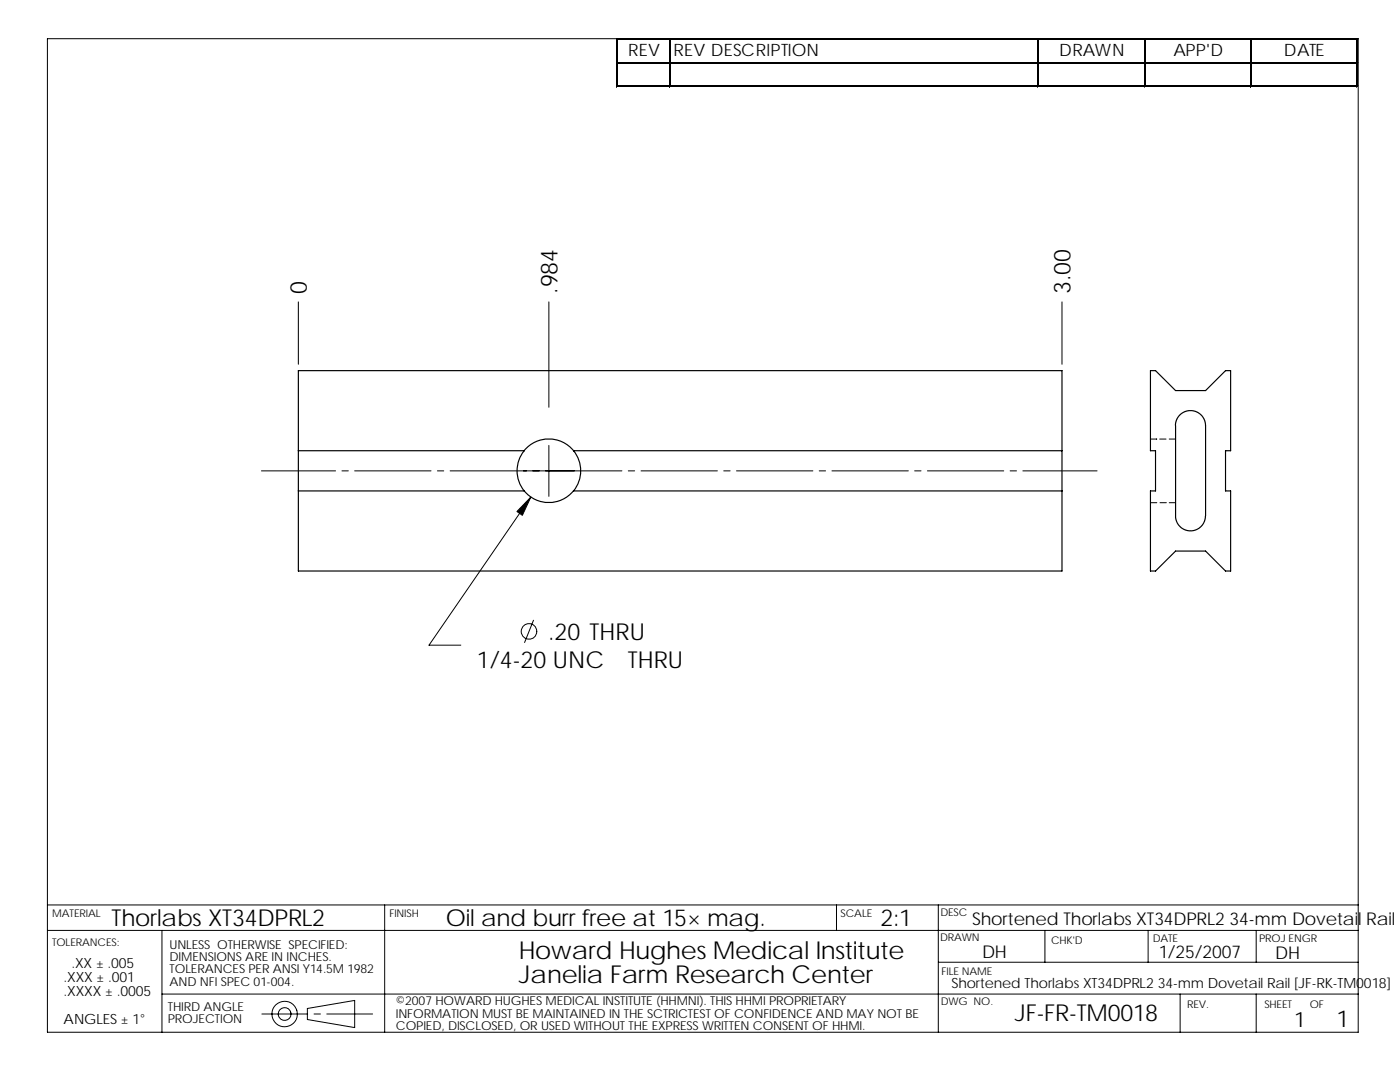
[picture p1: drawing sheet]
<svg xmlns="http://www.w3.org/2000/svg" width="279mm" height="216mm" viewBox="0 0 279 216" stroke-linecap="round" stroke-linejoin="round" font-family="sans-serif">
<defs><g id="words">
<g font-size="4.9">
<text x="103.6" y="191.3">Howard Hughes Medical Institute</text>
<text x="103.6" y="196.2">Janelia Farm Research Center</text>
</g>
<g font-size="4.7">
<text x="61.2" y="58.7" transform="rotate(-90 61.2 58.7)">0</text>
<text x="111.2" y="58.7" transform="rotate(-90 111.2 58.7)">.984</text>
<text x="213.6" y="58.7" transform="rotate(-90 213.6 58.7)">3.00</text>
<text x="109.4" y="127.8">.20 THRU</text>
<text x="95.1" y="133.3">1/4-20 UNC</text>
<text x="125.3" y="133.3">THRU</text>
<text x="22.3" y="184.9">Thorlabs XT34DPRL2</text>
<text x="89" y="184.8">Oil and burr free at 15× mag.</text>
<text x="175.7" y="184.8">2:1</text>
<text x="202.5" y="203.8">JF-FR-TM0018</text>
<text x="266.7" y="205">1</text>
</g>
<text font-size="4.2" x="258.3" y="204.9">1</text>
<g font-size="3.5">
<text x="194" y="184.6">Shortened Thorlabs XT34DPRL2 34-mm Dovetail Rail</text>
<text x="196" y="191.2">DH</text>
<text x="231.3" y="191.2">1/25/2007</text>
<text x="254.5" y="191.3">DH</text>
</g>
<g font-size="3.4">
<text x="125.4" y="11.2">REV</text>
<text x="134.4" y="11.2">REV DESCRIPTION</text>
<text x="211.4" y="11.2">DRAWN</text>
<text x="234.2" y="11.2">APP'D</text>
<text x="256.2" y="11.2">DATE</text>
</g>
<g font-size="2.8">
<text x="12.7" y="195.9">.XXX ± .001</text>
<text x="14.3" y="193.1">.XX ± .005</text>
<text x="189.9" y="197.2">Shortened Thorlabs XT34DPRL2 34-mm Dovetail Rail [JF-RK-TM0018]</text>
<text x="12.7" y="198.7">.XXXX ± .0005</text>
<text x="12.7" y="204.4">ANGLES ± 1°</text>
</g>
<g font-size="2.5">
<text x="33.8" y="189.3">UNLESS OTHERWISE SPECIFIED:</text>
<text x="33.8" y="191.8">DIMENSIONS ARE IN INCHES.</text>
<text x="33.8" y="196.7">AND NFI SPEC 01-004.</text>
<text x="33.8" y="194.2">TOLERANCES PER ANSI Y14.5M 1982</text>
<text x="33.5" y="201.7">THIRD ANGLE</text>
<text x="79" y="200.6">©2007 HOWARD HUGHES MEDICAL INSTITUTE (HHMNI). THIS HHMI PROPRIETARY</text>
<text x="79" y="203">INFORMATION MUST BE MAINTAINED IN THE SCTRICTEST OF CONFIDENCE AND MAY NOT BE</text>
<text x="33.5" y="204.2">PROJECTION</text>
<text x="79" y="205.5">COPIED, DISCLOSED, OR USED WITHOUT THE EXPRESS WRITTEN CONSENT OF HHMI.</text>
</g>
<g font-size="2.1">
<text x="10.4" y="182.9">MATERIAL</text>
<text x="77.7" y="183">FINISH</text>
<text x="167.8" y="182.9">SCALE</text>
<text x="187.7" y="182.8">DESC</text>
<text x="10.4" y="188.8">TOLERANCES:</text>
<text x="187.6" y="187.8">DRAWN</text>
<text x="209.8" y="188.3">CHK'D</text>
<text x="230" y="187.9">DATE</text>
<text x="251.3" y="187.9">PROJ ENGR</text>
<text x="187.9" y="194.5">FILE NAME</text>
<text x="187.7" y="200.6">DWG NO.</text>
<text x="236.9" y="201.2">REV.</text>
<text x="252.3" y="201.1">SHEET</text>
<text x="261.4" y="201.1">OF</text>
</g>
</g></defs>
<g fill="none" stroke="#000" stroke-width=".2">
<path d="M9.5 7.7h261.6v198.3h-261.6zM123 7.7v9.7M123.3 7.7h147.7M123.3 12.4h147.7M123.3 17.1h147.7M133.6 7.9v9.5M207.1 7.9v9.5M228.3 7.9v9.5M249.6 7.9v9.5M270.8 7.9v9.5M59.5 60.2v12.5M109.5 60.2v21.1"/>
<path d="M211.9 60.2v12.5M52.2 94h14.8M68.2 94h1.3M70.8 94h15.2M87.3 94h1.3M89.8 94h34.3M105.9 99.2l-20.3 29.5h6.4M109.5 88.9v10.1M125.4 94h1.3M127.9 94h15.3M144.4 94h1.3M147 94h15.2"/>
<path d="M163.5 94h1.3M166 94h15.3M182.5 94h1.3M185.1 94h15.2M201.6 94h1.3M204.1 94h14.8M229.6 87.6h1.3M231.4 87.6h1.3M233.3 87.6h1.3M229.6 100.3h1.3M231.5 100.3h1.3M233.3 100.3h1.3"/>
<path d="M106.5 123.8l-1.8 4.4M9.5 185.7h261.6M9.5 180.6h261.6M32.3 185.7v20.3M32.3 198.4h238.8M76.8 180.6v25.4M166.9 180.6v5.1M187.3 180.6v25.4M187.3 192h83.8M208.5 185.7v6.3M229.1 185.7v6.3M235.5 198.4v7.6"/>
<path d="M250.7 185.7v6.3M250.7 198.4v7.6M52.3 202.3h9.1M61.3 201.2l9.5-1.6v5.4l-9.5-1.6zM62.7 202.3h1.2M65.2 202.3h9.2"/>
<circle cx="105.6" cy="126" r="1.55"/>
<circle cx="56.8" cy="202.3" r="2.54"/>
<circle cx="56.8" cy="202.3" r="1.27"/>
</g>
<path d="M59.5 74h152.4v39.9h-152.4zM229.6 74h1l4 3.9h6l4-3.9h1v15.9h-1v8.1h1v15.9h-1l-4-3.9h-6l-4 3.9h-1v-15.9h1v-8.1h-1zM59.5 89.9h45.1a6.3 6.3 0 0 0 0 8.1M59.5 98h45.1M104.6 89.9a6.4 6.4 0 0 1 9.9 0M114.4 97.9a6.3 6.3 0 0 1-9.8 .1M114.5 89.9a6.4 6.4 0 0 1 0 8.1M114.5 98h97.4M114.5 89.9h97.4M235.5 82.7l.8-.5 .8-.2 1.5 .1 1.2 .8 .5 .8 .3 .9v18.7l-.2 .7-.6 1-.8 .6-1.1 .3-1.2-.1-1-.5-.8-.9-.3-1.1v-18.7l.3-1.1z" fill="none" stroke="#000" stroke-width=".23"/>
<path d="M105.9 99.2l-1.7 3.6-1-.7z" fill-rule="evenodd" fill="#000" stroke="#000" stroke-width=".2"/>
<path d="M123.3 7.8h147.7M123.3 12.5h147.7M207.2 7.9v9.5M270.9 7.9v9.5" fill="none" stroke="#000" stroke-width=".25"/>
<path d="M123.1 7.7v9.7M123.3 17.2h147.7M133.7 7.9v9.5M228.5 7.9v9.5M249.7 7.9v9.5" fill="none" stroke="#000" stroke-width=".28"/>
<use href="#words"/>
</svg>
